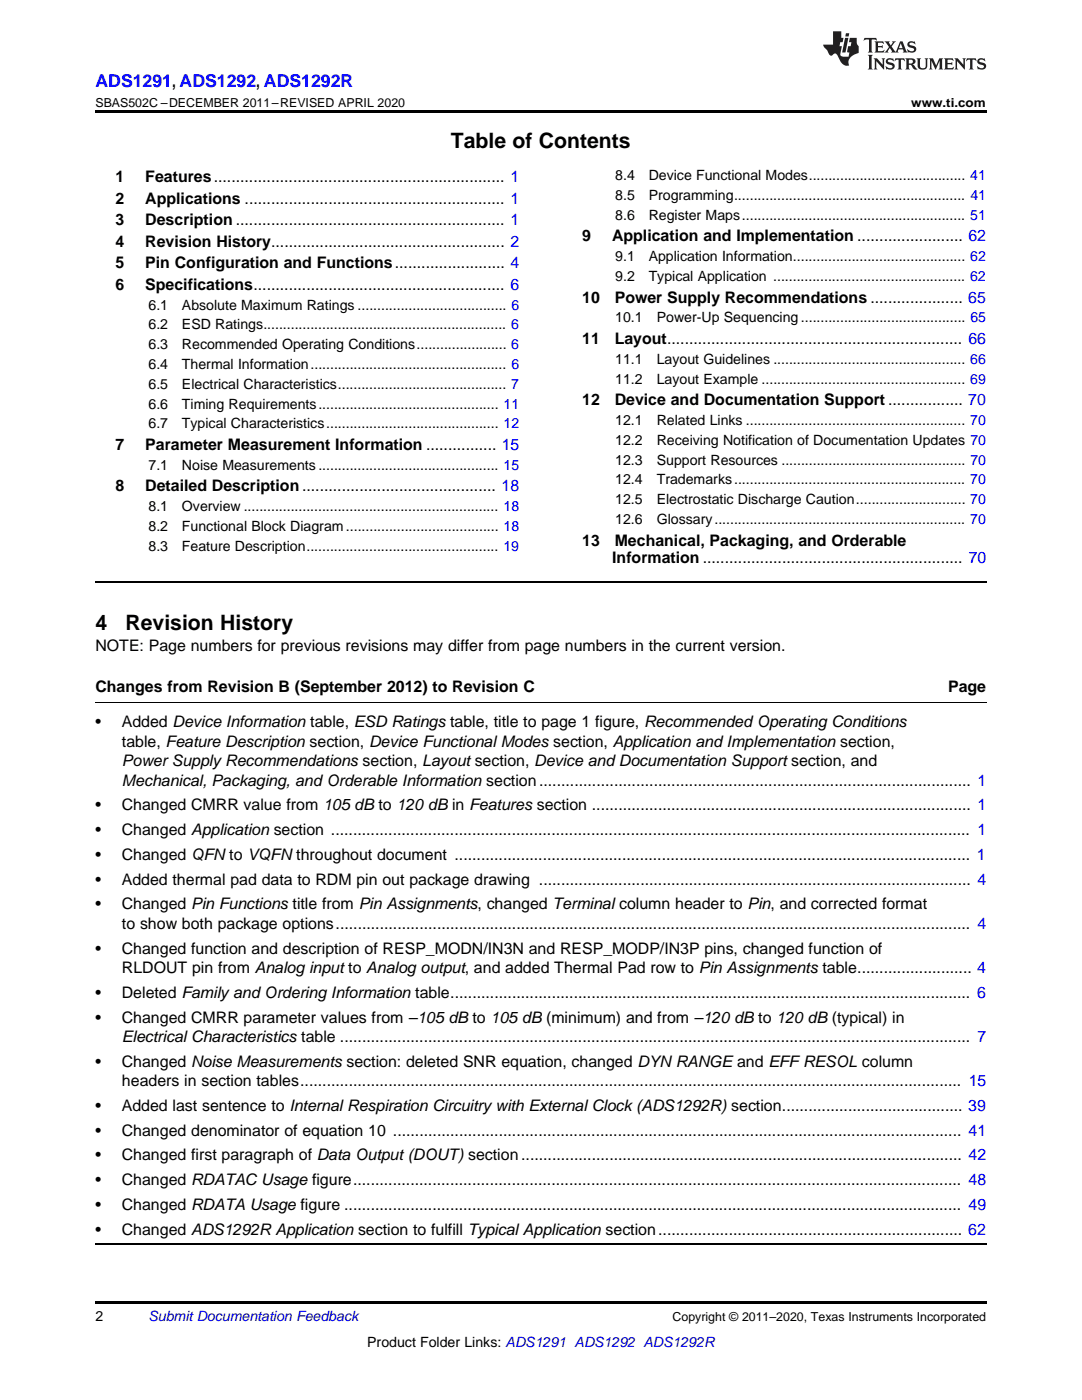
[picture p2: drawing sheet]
<svg xmlns="http://www.w3.org/2000/svg" width="216mm" height="279mm" viewBox="0 0 216 279" stroke-linecap="round" stroke-linejoin="round" font-family="sans-serif">
<defs><g id="words">
<g font-size="4.2">
<text x="90" y="29.6">Table of Contents</text>
<text x="19" y="125.7">4</text>
<text x="25" y="125.7">Revision History</text>
</g>
<text font-size="3.5" fill="#00f" x="19" y="17.3">ADS1291, ADS1292, ADS1292R</text>
<g font-size="3.2">
<text x="23" y="36.3">1</text>
<text x="23" y="40.6">2</text>
<text x="29" y="36.3">Features.................................................................. 1</text>
<text x="29" y="40.6">Applications ........................................................... 1</text>
<text x="23" y="44.9">3</text>
<text x="29" y="44.9">Description ............................................................. 1</text>
<text x="23" y="49.2">4</text>
<text x="23" y="53.6">5</text>
<text x="29" y="49.2">Revision History..................................................... 2</text>
<text x="29" y="53.6">Pin Configuration and Functions......................... 4</text>
<text x="116.2" y="48.2">9</text>
<text x="122.1" y="48.2">Application and Implementation ........................ 62</text>
<text x="23" y="57.9">6</text>
<text x="29" y="57.9">Specifications......................................................... 6</text>
<text x="116.2" y="60.4">10</text>
<text x="122.7" y="60.4">Power Supply Recommendations ..................... 65</text>
<text x="116.2" y="68.7">11</text>
<text x="122.7" y="68.7">Layout................................................................... 66</text>
<text x="116.2" y="80.9">12</text>
<text x="122.7" y="80.9">Device and Documentation Support ................. 70</text>
<text x="23" y="89.8">7</text>
<text x="29" y="89.8">Parameter Measurement Information ................ 15</text>
<text x="23" y="98.1">8</text>
<text x="29" y="98.1">Detailed Description............................................ 18</text>
<text x="116.2" y="108.9">13</text>
<text x="122.2" y="112.4">Information ........................................................... 70</text>
<text x="122.7" y="108.9">Mechanical, Packaging, and Orderable</text>
<text x="19" y="130">NOTE: Page numbers for previous revisions may differ from page numbers in the current version.</text>
<text x="19" y="138.1">Changes from Revision B (September 2012) to Revision C</text>
<text x="189.2" y="138.1">Page</text>
<text x="19" y="145.2">•</text>
<text x="24.3" y="145.2">Added Device Information table, ESD Ratings table, title to page 1 figure, Recommended Operating Conditions</text>
<text x="24.3" y="149">table, Feature Description section, Device Functional Modes section, Application and Implementation section,</text>
<text x="24.3" y="152.9">Power Supply Recommendations section, Layout section, Device and Documentation Support section, and</text>
<text x="19" y="161.7">•</text>
<text x="24.3" y="161.7">Changed CMRR value from 105 dB to 120 dB in Features section ...................................................................................... 1</text>
<text x="24.3" y="156.8">Mechanical, Packaging, and Orderable Information section.................................................................................................. 1</text>
<text x="19" y="166.7">•</text>
<text x="24.3" y="166.7">Changed Application section ................................................................................................................................................. 1</text>
<text x="19" y="171.6">•</text>
<text x="24.3" y="171.6">Changed QFN to VQFN throughout document ..................................................................................................................... 1</text>
<text x="19" y="176.6">•</text>
<text x="24.3" y="176.6">Added thermal pad data to RDM pin out package drawing .................................................................................................. 4</text>
<text x="19" y="181.5">•</text>
<text x="24.3" y="181.5">Changed Pin Functions title from Pin Assignments, changed Terminal column header to Pin, and corrected format</text>
<text x="24.3" y="185.4">to show both package options................................................................................................................................................ 4</text>
<text x="19" y="190.3">•</text>
<text x="24.3" y="190.3">Changed function and description of RESP_MODN/IN3N and RESP_MODP/IN3P pins, changed function of</text>
<text x="24.3" y="194.2">RLDOUT pin from Analog input to Analog output, and added Thermal Pad row to Pin Assignments table.......................... 4</text>
<text x="19" y="199.1">•</text>
<text x="24.3" y="199.1">Deleted Family and Ordering Information table...................................................................................................................... 6</text>
<text x="19" y="204.1">•</text>
<text x="24.3" y="204.1">Changed CMRR parameter values from –105 dB to 105 dB (minimum) and from –120 dB to 120 dB (typical) in</text>
<text x="24.3" y="208">Electrical Characteristics table ............................................................................................................................................... 7</text>
<text x="19" y="212.9">•</text>
<text x="24.3" y="212.9">Changed Noise Measurements section: deleted SNR equation, changed DYN RANGE and EFF RESOL column</text>
<text x="19" y="221.7">•</text>
<text x="24.3" y="221.7">Added last sentence to Internal Respiration Circuitry with External Clock (ADS1292R) section......................................... 39</text>
<text x="24.3" y="216.8">headers in section tables...................................................................................................................................................... 15</text>
<text x="19" y="226.7">•</text>
<text x="24.3" y="226.7">Changed denominator of equation 10 ................................................................................................................................. 41</text>
<text x="19" y="231.6">•</text>
<text x="24.3" y="231.6">Changed first paragraph of Data Output (DOUT) section.................................................................................................... 42</text>
<text x="19" y="236.5">•</text>
<text x="24.3" y="236.5">Changed RDATAC Usage figure.......................................................................................................................................... 48</text>
<text x="19" y="241.5">•</text>
<text x="24.3" y="241.5">Changed RDATA Usage figure ............................................................................................................................................ 49</text>
<text x="19" y="246.4">•</text>
<text x="24.3" y="246.4">Changed ADS1292R Application section to fulfill Typical Application section..................................................................... 62</text>
</g>
<g font-size="2.8">
<text x="122.8" y="36">8.4</text>
<text x="129.4" y="36">Device Functional Modes........................................ 41</text>
<text x="122.8" y="39.9">8.5</text>
<text x="129.4" y="39.9">Programming........................................................... 41</text>
<text x="122.8" y="43.9">8.6</text>
<text x="129.4" y="43.9">Register Maps......................................................... 51</text>
<text x="122.8" y="52.1">9.1</text>
<text x="129.4" y="52.1">Application Information............................................ 62</text>
<text x="122.8" y="56.1">9.2</text>
<text x="129.4" y="56.1">Typical Application ................................................. 62</text>
<text x="29.6" y="61.8">6.1</text>
<text x="29.6" y="65.8">6.2</text>
<text x="36.3" y="61.8">Absolute Maximum Ratings ...................................... 6</text>
<text x="36.3" y="65.8">ESD Ratings.............................................................. 6</text>
<text x="122.8" y="64.3">10.1</text>
<text x="131" y="64.3">Power-Up Sequencing .......................................... 65</text>
<text x="29.6" y="69.7">6.3</text>
<text x="36.3" y="69.7">Recommended Operating Conditions....................... 6</text>
<text x="29.6" y="73.7">6.4</text>
<text x="29.6" y="77.6">6.5</text>
<text x="36.3" y="73.7">Thermal Information.................................................. 6</text>
<text x="36.3" y="77.6">Electrical Characteristics........................................... 7</text>
<text x="122.8" y="72.6">11.1</text>
<text x="122.8" y="76.6">11.2</text>
<text x="131" y="72.6">Layout Guidelines ................................................. 66</text>
<text x="131" y="76.6">Layout Example .................................................... 69</text>
<text x="29.6" y="81.6">6.6</text>
<text x="36.3" y="81.6">Timing Requirements.............................................. 11</text>
<text x="29.6" y="85.5">6.7</text>
<text x="36.3" y="85.5">Typical Characteristics............................................ 12</text>
<text x="122.8" y="84.8">12.1</text>
<text x="122.8" y="88.8">12.2</text>
<text x="131" y="84.8">Related Links ........................................................ 70</text>
<text x="131" y="88.8">Receiving Notification of Documentation Updates 70</text>
<text x="29.6" y="93.8">7.1</text>
<text x="36.3" y="93.8">Noise Measurements .............................................. 15</text>
<text x="122.8" y="92.7">12.3</text>
<text x="131" y="92.7">Support Resources ............................................... 70</text>
<text x="122.8" y="96.7">12.4</text>
<text x="122.8" y="100.6">12.5</text>
<text x="131" y="96.7">Trademarks........................................................... 70</text>
<text x="131" y="100.6">Electrostatic Discharge Caution............................ 70</text>
<text x="29.6" y="102">8.1</text>
<text x="29.6" y="106">8.2</text>
<text x="36.3" y="102">Overview ................................................................. 18</text>
<text x="36.3" y="106">Functional Block Diagram....................................... 18</text>
<text x="122.8" y="104.6">12.6</text>
<text x="131" y="104.6">Glossary................................................................ 70</text>
<text x="29.6" y="109.9">8.3</text>
<text x="36.3" y="109.9">Feature Description................................................. 19</text>
<text x="19" y="263.6">2</text>
<text x="73.3" y="268.9">Product Folder Links: ADS1291 ADS1292 ADS1292R</text>
</g>
<text font-size="2.8" fill="#0000c8" x="29.6" y="263.6">Submit Documentation Feedback</text>
<g font-size="2.5">
<text x="19" y="21.4">SBAS502C –DECEMBER 2011–REVISED APRIL 2020</text>
<text x="181.8" y="21.4">www.ti.com</text>
<text x="134.2" y="263.6">Copyright © 2011–2020, Texas Instruments Incorporated</text>
</g>
</g></defs>
<path d="M19 22h177.8v.5h-177.8zM19 259.7h177.8v.5h-177.8z" fill="#000"/>
<path d="M19 116.1h177.8M19 248.4h177.8" fill="none" stroke="#000" stroke-width=".35"/>
<path d="M19 140.2h177.8" fill="none" stroke="#000" stroke-width=".2"/>
<g fill="#231f20">
<path d="M172.5 7.6l-.1 .5 .4-.2h.6v.1v2.1l-.2 .4h.9l-.2-.4v-2.1l.1-.1h.5l.5 .2-.2-.5zM174.5 8.3l.2 .3v1.5l-.2 .4h1.8l.2-.6a1.04 1.04 0 0 1-1.3 .2v-.7h.6l.3 .2v-.6l-.3 .2h-.6v-.6l.8-.1 .4 .3-.2-.5zM176.5 8.3l.9 1.1-.9 1.1h.8l-.2-.2 .4-.7 .5 .7-.2 .2h1.5l-.2-.2 .2-.4h.9l.1 .4-.2 .2h1l-.3-.3-.7-1.9h-.5l-.9 2-.8-1 .9-1h-.8l.1 .3-.4 .5-.3-.6 .1-.2zM179.7 8.6l.4 1h-.7zM181.3 8.4a.63 .63 0 0 0-.2 .7 .63 .63 0 0 0 .6 .4l.6 .2 .1 .2a.75 .75 0 0 1-.7 .4 .75 .75 0 0 1-.6-.5l.1 .7 .1-.1a1.11 1.11 0 0 0 1.5-.6 1.13 1.13 0 0 0-1.2-.8l-.1-.4a1.04 1.04 0 0 1 1.2 .2l-.2-.5-.2 .1-.4-.2zM173.2 10.9l.2 .4v2.2l-.2 .4h1l-.3-.4v-2.2l.3-.4zM174.3 11.6l.3 .4v1.5l-.3 .4h.8l-.2-.4v-1.3l1.5 1.7v-1.9l.2-.4h-.7l.2 .4v.9l-1.1-1.3zM177 11.8a.62 .62 0 0 0-.2 .7 .62 .62 0 0 0 .6 .4l.6 .1 .1 .3a.76 .76 0 0 1-.7 .3 .76 .76 0 0 1-.7-.4l.2 .7 .1-.1a1.11 1.11 0 0 0 1.5-.6 1.13 1.13 0 0 0-1.2-.8l-.1-.4a1.04 1.04 0 0 1 1.2 .2l-.2-.6-.2 .1-.5-.1zM178.7 11.6l-.2 .6a.61 .61 0 0 1 .8-.3v1.6l-.2 .4h.9l-.2-.4v-1.6a.63 .63 0 0 1 .7 .3l-.1-.6zM180.6 11.6l.3 .4v1.5l-.3 .4h1l-.2-.2-.1-.8 .6 .2a.76 .76 0 0 0 1.2 .7l-1-1a.58 .58 0 0 0 .6-.5 .58 .58 0 0 0-.5-.6zM181.4 11.9h.1a.45 .45 0 0 1 .5 .1 .45 .45 0 0 1 .1 .5l-.8 .2zM182.9 11.6l.2 .2a2.17 2.17 0 0 0 .3 1.9 .99 .99 0 0 0 1.6-.6v-1.1l.2-.4h-.7l.2 .2a1.92 1.92 0 0 1-.2 1.8 .6 .6 0 0 1-.9-.5v-1.1l.2-.4zM185.4 11.6l.2 .4v1.5l-.2 .4h.7l-.2-.4v-1.4l.8 1.8 .8-1.8v1.4l-.2 .4h.9l-.2-.4v-1.5l.2-.4h-.8l-.6 1.5-.6-1.5zM188.4 11.6l.2 .4v1.5l-.2 .4h1.8l.1-.6a1.04 1.04 0 0 1-1.2 .1v-.6h.5l.4 .2v-.6l-.4 .2h-.5v-.7h.8l.3 .3-.1-.6zM190.5 11.6l.2 .4v1.5l-.2 .4h.7l-.2-.4v-1.3l1.5 1.7v-1.9l.2-.4h-.7l.2 .4v.9l-1.1-1.3zM192.9 11.6l-.1 .6a.61 .61 0 0 1 .7-.3l.1 1.6-.3 .4h1l-.3-.4 .1-1.6a.63 .63 0 0 1 .7 .3l-.1-.6zM195.2 11.8a.62 .62 0 0 0-.2 .7 .62 .62 0 0 0 .6 .4l.6 .1 .1 .3a.76 .76 0 0 1-.7 .3 .76 .76 0 0 1-.6-.4l.1 .7 .1-.1a1.11 1.11 0 0 0 1.6-.6 1.13 1.13 0 0 0-1.3-.8l-.1-.4a1.04 1.04 0 0 1 1.2 .2l-.1-.6-.2 .1-.5-.1z"/>
<path d="M166.2 6.3v2.6h-1.9v.4l.8 .9a.91 .91 0 0 0 1 .8 .56 .56 0 0 1 .5-.3 .56 .56 0 0 1 .5 .3l.4 .8a1.53 1.53 0 0 0 1.9 1.2 1.54 1.54 0 0 1 1-2.1l.9-.3v-1.4a1.52 1.52 0 0 1-.4-1.6h-1.3l-.2 .8h.5l-.2 .8h-.5l-.1 1v.2l.4 .1-.2 .8a1.93 1.93 0 0 1-1.6-.3l.3-1.8h-.5l.2-.8h.4l.2-.8h-.4v-1.3zM168.6 7.6l-.6 2.9h.7l.6-2.9zM168.8 6.6l-.1 .7h.6l.2-.7z"/>
</g>
<use href="#words"/>
</svg>
